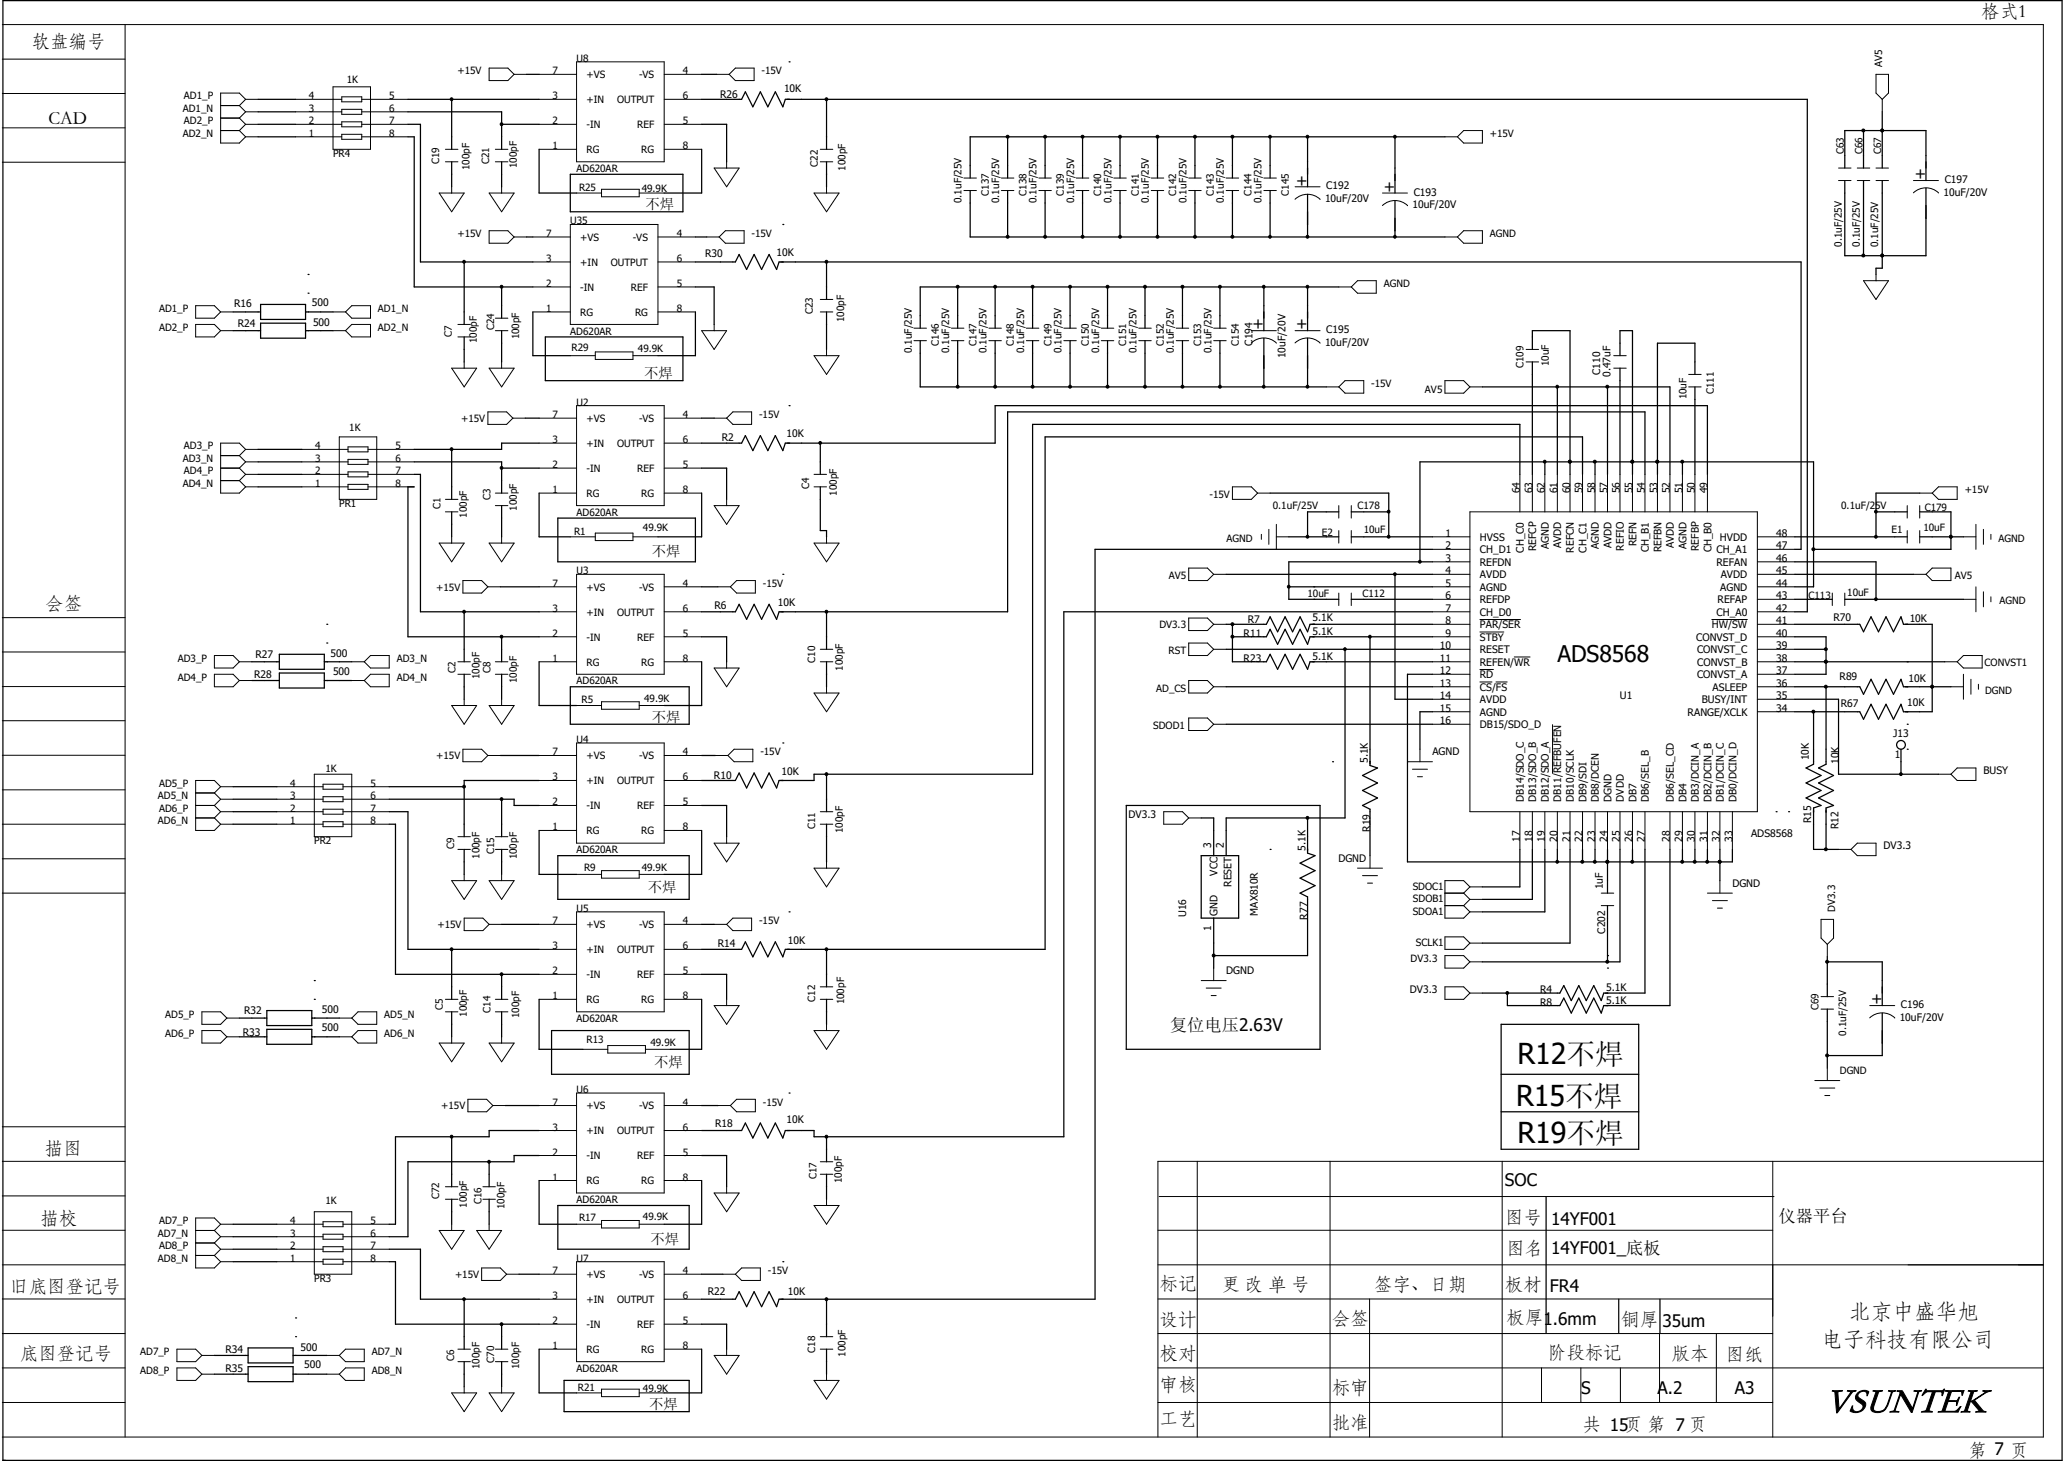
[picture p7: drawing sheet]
<svg xmlns="http://www.w3.org/2000/svg" width="420mm" height="297mm" viewBox="0 0 420 297" stroke-linecap="round" stroke-linejoin="round" font-family="sans-serif">
<defs><g id="words">
<text font-size="7.3" x="371.2" y="287.1">VSUNTEK</text>
<g font-size="5.9">
<text x="308.6" y="216.4">R12不焊</text>
<text x="308.4" y="224.7">R15不焊</text>
<text x="308.6" y="232.4">R19不焊</text>
</g>
<text font-size="4.7" x="316.7" y="134.5">ADS8568</text>
<g font-size="4.4">
<text x="376.1" y="267.9">北京中盛华旭</text>
<text x="370.5" y="273.6">电子科技有限公司</text>
</g>
<g font-size="3.8">
<text x="402.9" y="3.5">格式1</text>
<text x="6.4" y="9.6">软盘编号</text>
<text x="9.9" y="25.2">CAD</text>
<text x="9.2" y="123.7">会签</text>
<text x="9.1" y="234.7">描图</text>
<text x="8.2" y="248.8">描校</text>
<text x="306.1" y="248.6">图号</text>
<text x="306.3" y="255">图名</text>
<text x="2" y="262.7">旧底图登记号</text>
<text x="235.8" y="262">标记</text>
<text x="248.5" y="262.2">更 改 单 号</text>
<text x="279.4" y="262.2">签字、日期</text>
<text x="306.1" y="262.3">板材</text>
<text x="235.8" y="269.5">设计</text>
<text x="270.8" y="269.2">会签</text>
<text x="306.3" y="268.9">板厚1.6mm</text>
<text x="329.7" y="269.5">铜厚</text>
<text x="314.8" y="276">阶段标记</text>
<text x="4" y="276.3">底图登记号</text>
<text x="235.8" y="276.3">校对</text>
<text x="340" y="276.3">版本</text>
<text x="350.9" y="276.5">图纸</text>
<text x="235.8" y="282.6">审核</text>
<text x="270.8" y="283.3">标审</text>
<text x="235.8" y="289.4">工艺</text>
<text x="270.8" y="290.4">批准</text>
<text x="321.9" y="290.8">共 15页 第 7 页</text>
<text x="400.3" y="296">第 7 页</text>
</g>
<g font-size="3.5">
<text x="238" y="209.5">复位电压2.63V</text>
<text x="306.1" y="241">SOC</text>
<text x="315.5" y="249.1">14YF001</text>
<text x="361.7" y="248.4">仪器平台</text>
<text x="315.5" y="255">14YF001_底板</text>
<text x="315.2" y="262.6">FR4</text>
<text x="338.1" y="269.7">35um</text>
<text x="321.6" y="283.4">S</text>
<text x="337.1" y="283.4">A.2</text>
<text x="352.8" y="283.4">A3</text>
</g>
<g font-size="3.2">
<text x="263.7" y="37.7">+</text>
<text x="281.4" y="39">+</text>
<text x="389.4" y="36.4">+</text>
<text x="254.8" y="67">+</text>
<text x="263.7" y="67">+</text>
<text x="380.5" y="204.2">+</text>
</g>
<g font-size="2.9">
<text x="131.3" y="42.5">不焊</text>
<text x="131" y="76.9">不焊</text>
<text x="132.5" y="112.9">不焊</text>
<text x="132.5" y="146.7">不焊</text>
<text x="131.8" y="181.3">不焊</text>
<text x="133.1" y="216.9">不焊</text>
<text x="132.3" y="252.9">不焊</text>
<text x="132" y="286.5">不焊</text>
</g>
<g font-size="2.1">
<text x="146.5" y="19.9">R26</text>
<text x="159.5" y="18.8">10K</text>
<text x="269.5" y="41.1">10uF/20V</text>
<text x="269.7" y="38.5">C192</text>
<text x="287.5" y="39.8">C193</text>
<text x="395.3" y="39.8">10uF/20V</text>
<text x="395.5" y="37.2">C197</text>
<text x="287.3" y="42.4">10uF/20V</text>
<text x="143.4" y="52.2">R30</text>
<text x="157.9" y="52.1">10K</text>
<text x="47.6" y="62.4">R16</text>
<text x="63.4" y="62.2">500</text>
<text x="48.4" y="66.5">R24</text>
<text x="63.7" y="66.3">500</text>
<text x="254.8" y="70.3" transform="rotate(-90 254.8 70.3)">C194</text>
<text x="269.5" y="70.4">10uF/20V</text>
<text x="269.7" y="67.7">C195</text>
<text x="261.5" y="72.8" transform="rotate(-90 261.5 72.8)">10uF/20V</text>
<text x="325.4" y="76.2" transform="rotate(-90 325.4 76.2)">C110</text>
<text x="327.5" y="76.6" transform="rotate(-90 327.5 76.6)">0.47uF</text>
<text x="146.8" y="89.6">R2</text>
<text x="160" y="88.9">10K</text>
<text x="309.1" y="100.2" transform="rotate(-90 309.1 100.2)">64</text>
<text x="311.7" y="100.2" transform="rotate(-90 311.7 100.2)">63</text>
<text x="314.2" y="100.2" transform="rotate(-90 314.2 100.2)">62</text>
<text x="316.7" y="100.2" transform="rotate(-90 316.7 100.2)">61</text>
<text x="319.3" y="100.2" transform="rotate(-90 319.3 100.2)">60</text>
<text x="321.9" y="100.2" transform="rotate(-90 321.9 100.2)">59</text>
<text x="324.4" y="100.2" transform="rotate(-90 324.4 100.2)">58</text>
<text x="326.9" y="100.2" transform="rotate(-90 326.9 100.2)">57</text>
<text x="329.5" y="100.2" transform="rotate(-90 329.5 100.2)">56</text>
<text x="332" y="100.2" transform="rotate(-90 332 100.2)">55</text>
<text x="334.6" y="100.2" transform="rotate(-90 334.6 100.2)">54</text>
<text x="337.1" y="100.2" transform="rotate(-90 337.1 100.2)">53</text>
<text x="339.6" y="100.2" transform="rotate(-90 339.6 100.2)">52</text>
<text x="342.2" y="100.2" transform="rotate(-90 342.2 100.2)">51</text>
<text x="344.7" y="100.2" transform="rotate(-90 344.7 100.2)">50</text>
<text x="347.3" y="100.2" transform="rotate(-90 347.3 100.2)">49</text>
<text x="294" y="109.1">1</text>
<text x="294" y="111.7">2</text>
<text x="301" y="109.9">HVSS</text>
<text x="301" y="112.5">CH_D1</text>
<text x="309.9" y="112.4" transform="rotate(-90 309.9 112.4)">CH_C0</text>
<text x="312.5" y="112.1" transform="rotate(-90 312.5 112.1)">REFCP</text>
<text x="315" y="111.6" transform="rotate(-90 315 111.6)">AGND</text>
<text x="317.5" y="111.5" transform="rotate(-90 317.5 111.5)">AVDD</text>
<text x="320.1" y="112.4" transform="rotate(-90 320.1 112.4)">REFCN</text>
<text x="322.7" y="112.4" transform="rotate(-90 322.7 112.4)">CH_C1</text>
<text x="325.2" y="111.6" transform="rotate(-90 325.2 111.6)">AGND</text>
<text x="327.7" y="111.5" transform="rotate(-90 327.7 111.5)">AVDD</text>
<text x="330.3" y="112" transform="rotate(-90 330.3 112)">REFIO</text>
<text x="332.8" y="111.1" transform="rotate(-90 332.8 111.1)">REFN</text>
<text x="335.4" y="112.3" transform="rotate(-90 335.4 112.3)">CH_B1</text>
<text x="337.9" y="112.3" transform="rotate(-90 337.9 112.3)">REFBN</text>
<text x="340.4" y="111.5" transform="rotate(-90 340.4 111.5)">AVDD</text>
<text x="343" y="111.6" transform="rotate(-90 343 111.6)">AGND</text>
<text x="345.5" y="112.1" transform="rotate(-90 345.5 112.1)">REFBP</text>
<text x="348.1" y="112.3" transform="rotate(-90 348.1 112.3)">CH_B0</text>
<text x="349.1" y="112.5">CH_A1</text>
<text x="349.8" y="109.9">HVDD</text>
<text x="361.2" y="111.7">47</text>
<text x="361.2" y="109.1">48</text>
<text x="294" y="114.2">3</text>
<text x="294" y="116.8">4</text>
<text x="294" y="119.3">5</text>
<text x="301" y="115">REFDN</text>
<text x="301" y="117.6">AVDD</text>
<text x="349.1" y="115">REFAN</text>
<text x="350" y="117.6">AVDD</text>
<text x="361.2" y="119.3">44</text>
<text x="361.2" y="116.8">45</text>
<text x="361.2" y="114.2">46</text>
<text x="145.3" y="123.9">R6</text>
<text x="158.2" y="123.2">10K</text>
<text x="294" y="121.8">6</text>
<text x="294" y="124.4">7</text>
<text x="301" y="120.1">AGND</text>
<text x="301" y="122.6">REFDP</text>
<text x="301" y="125.2">CH_D0</text>
<text x="349.1" y="125.2">CH_A0</text>
<text x="349.3" y="122.6">REFAP</text>
<text x="349.9" y="120.1">AGND</text>
<text x="361.2" y="124.4">42</text>
<text x="361.2" y="121.8">43</text>
<text x="252.9" y="129.5">R11</text>
<text x="253.8" y="126.7">R7</text>
<text x="267" y="126.2">5.1K</text>
<text x="267" y="129">5.1K</text>
<text x="292.9" y="132">10</text>
<text x="294" y="126.9">8</text>
<text x="294" y="129.5">9</text>
<text x="301" y="127.7">PAR/SER</text>
<text x="301" y="130.3">STBY</text>
<text x="345" y="130.3">CONVST_D</text>
<text x="348.1" y="127.7">HW/SW</text>
<text x="361.2" y="132">39</text>
<text x="361.2" y="129.5">40</text>
<text x="361.2" y="126.9">41</text>
<text x="372.9" y="126.2">R70</text>
<text x="388.4" y="126.4">10K</text>
<text x="51.7" y="137.8">R28</text>
<text x="51.9" y="133.8">R27</text>
<text x="67.2" y="133.6">500</text>
<text x="67.7" y="137.2">500</text>
<text x="252.9" y="134.5">R23</text>
<text x="267" y="134.1">5.1K</text>
<text x="292.9" y="134.5">11</text>
<text x="292.9" y="137.1">12</text>
<text x="301" y="132.8">RESET</text>
<text x="301" y="135.3">REFEN/WR</text>
<text x="301" y="137.9">RD</text>
<text x="345.1" y="137.9">CONVST_A</text>
<text x="345.1" y="132.8">CONVST_C</text>
<text x="345.2" y="135.3">CONVST_B</text>
<text x="361.2" y="137.1">37</text>
<text x="361.2" y="134.5">38</text>
<text x="292.9" y="139.6">13</text>
<text x="292.9" y="142.2">14</text>
<text x="301" y="140.4">CS/FS</text>
<text x="301" y="143">AVDD</text>
<text x="329.5" y="142.2">U1</text>
<text x="346.1" y="143">BUSY/INT</text>
<text x="348.3" y="140.4">ASLEEP</text>
<text x="361.2" y="142.2">35</text>
<text x="361.2" y="139.6">36</text>
<text x="374.1" y="138.2">R89</text>
<text x="374.4" y="143.8">R67</text>
<text x="387.9" y="143.4">10K</text>
<text x="388.2" y="138.6">10K</text>
<text x="292.9" y="144.7">15</text>
<text x="292.9" y="147.2">16</text>
<text x="301" y="145.5">AGND</text>
<text x="301" y="148">DB15/SDO_D</text>
<text x="343.2" y="145.5">RANGE/XCLK</text>
<text x="361.2" y="144.7">34</text>
<text x="385" y="149.8">J13</text>
<text x="278.2" y="155.1" transform="rotate(-90 278.2 155.1)">5.1K</text>
<text x="291.3" y="153.6">AGND</text>
<text x="367.9" y="154.6" transform="rotate(-90 367.9 154.6)">10K</text>
<text x="374" y="155.3" transform="rotate(-90 374 155.3)">10K</text>
<text x="385.4" y="154.2">1</text>
<text x="145.2" y="158.4">R10</text>
<text x="159" y="157.5">10K</text>
<text x="403.4" y="157.4">BUSY</text>
<text x="229.5" y="166.3">DV3.3</text>
<text x="309.9" y="163" transform="rotate(-90 309.9 163)">DB14/SDO_C</text>
<text x="312.5" y="163" transform="rotate(-90 312.5 163)">DB13/SDO_B</text>
<text x="315" y="163" transform="rotate(-90 315 163)">DB12/SDO_A</text>
<text x="317.5" y="163" transform="rotate(-90 317.5 163)">DB11/REFBUFEN</text>
<text x="320.1" y="163" transform="rotate(-90 320.1 163)">DB10/SCLK</text>
<text x="322.7" y="163" transform="rotate(-90 322.7 163)">DB9/SDI</text>
<text x="325.2" y="163" transform="rotate(-90 325.2 163)">DB8/DCEN</text>
<text x="327.7" y="163" transform="rotate(-90 327.7 163)">DGND</text>
<text x="330.3" y="163" transform="rotate(-90 330.3 163)">DVDD</text>
<text x="332.8" y="163" transform="rotate(-90 332.8 163)">DB7</text>
<text x="335.4" y="163" transform="rotate(-90 335.4 163)">DB6/SEL_B</text>
<text x="340.4" y="163" transform="rotate(-90 340.4 163)">DB6/SEL_CD</text>
<text x="343" y="163" transform="rotate(-90 343 163)">DB4</text>
<text x="345.5" y="163" transform="rotate(-90 345.5 163)">DB3/DCIN_A</text>
<text x="348.1" y="163" transform="rotate(-90 348.1 163)">DB2/DCIN_B</text>
<text x="350.6" y="163" transform="rotate(-90 350.6 163)">DB1/DCIN_C</text>
<text x="353.1" y="163" transform="rotate(-90 353.1 163)">DB0/DCIN_D</text>
<text x="368.3" y="167.3" transform="rotate(-90 368.3 167.3)">R15</text>
<text x="246.3" y="172.4" transform="rotate(-90 246.3 172.4)">3</text>
<text x="248.9" y="172.4" transform="rotate(-90 248.9 172.4)">2</text>
<text x="265.5" y="172.9" transform="rotate(-90 265.5 172.9)">5.1K</text>
<text x="278.6" y="169.1" transform="rotate(-90 278.6 169.1)">R19</text>
<text x="309.1" y="171.1" transform="rotate(-90 309.1 171.1)">17</text>
<text x="311.7" y="171.1" transform="rotate(-90 311.7 171.1)">18</text>
<text x="314.2" y="171.1" transform="rotate(-90 314.2 171.1)">19</text>
<text x="316.7" y="171.1" transform="rotate(-90 316.7 171.1)">20</text>
<text x="319.3" y="171.1" transform="rotate(-90 319.3 171.1)">21</text>
<text x="321.9" y="171.1" transform="rotate(-90 321.9 171.1)">22</text>
<text x="324.4" y="171.1" transform="rotate(-90 324.4 171.1)">23</text>
<text x="326.9" y="171.1" transform="rotate(-90 326.9 171.1)">24</text>
<text x="329.5" y="171.1" transform="rotate(-90 329.5 171.1)">25</text>
<text x="332" y="171.1" transform="rotate(-90 332 171.1)">26</text>
<text x="334.6" y="171.1" transform="rotate(-90 334.6 171.1)">27</text>
<text x="339.6" y="171.1" transform="rotate(-90 339.6 171.1)">28</text>
<text x="342.2" y="171.1" transform="rotate(-90 342.2 171.1)">29</text>
<text x="344.7" y="171.1" transform="rotate(-90 344.7 171.1)">30</text>
<text x="347.3" y="171.1" transform="rotate(-90 347.3 171.1)">31</text>
<text x="349.8" y="171.1" transform="rotate(-90 349.8 171.1)">32</text>
<text x="352.3" y="171.1" transform="rotate(-90 352.3 171.1)">33</text>
<text x="356.2" y="170.2">ADS8568</text>
<text x="373.9" y="168.6" transform="rotate(-90 373.9 168.6)">R12</text>
<text x="383.1" y="172.7">DV3.3</text>
<text x="247.7" y="178" transform="rotate(-90 247.7 178)">VCC</text>
<text x="272.2" y="175.3">DGND</text>
<text x="250.4" y="180.3" transform="rotate(-90 250.4 180.3)">RESET</text>
<text x="326" y="180.8" transform="rotate(-90 326 180.8)">1uF</text>
<text x="352.3" y="180.3">DGND</text>
<text x="160.2" y="191.8">10K</text>
<text x="241.3" y="186.5" transform="rotate(-90 241.3 186.5)">U16</text>
<text x="246.3" y="189.3" transform="rotate(-90 246.3 189.3)">1</text>
<text x="247.7" y="186.1" transform="rotate(-90 247.7 186.1)">GND</text>
<text x="255.8" y="186.1" transform="rotate(-90 255.8 186.1)">MAX810R</text>
<text x="265.9" y="186.9" transform="rotate(-90 265.9 186.9)">R77</text>
<text x="326.4" y="189.8" transform="rotate(-90 326.4 189.8)">C202</text>
<text x="146" y="192.5">R14</text>
<text x="249.4" y="198.1">DGND</text>
<text x="286.7" y="201.9">DV3.3</text>
<text x="313.2" y="201.9">R4</text>
<text x="326.7" y="201.5">5.1K</text>
<text x="49.7" y="206.2">R32</text>
<text x="65.4" y="206">500</text>
<text x="65.4" y="209.6">500</text>
<text x="313.2" y="204.4">R8</text>
<text x="326.7" y="204">5.1K</text>
<text x="386.4" y="207.6">10uF/20V</text>
<text x="386.6" y="204.9">C196</text>
<text x="49.4" y="210.5">R33</text>
<text x="145.5" y="229.1">R18</text>
<text x="160" y="228.4">10K</text>
<text x="143.9" y="263.4">R22</text>
<text x="160.2" y="263.2">10K</text>
<text x="45.8" y="275">R34</text>
<text x="61.1" y="274.6">500</text>
<text x="45.8" y="278.8">R35</text>
<text x="61.9" y="278.2">500</text>
</g>
<g font-size="2">
<text x="70.5" y="16.9">1K</text>
<text x="93" y="15.1">+15V</text>
<text x="112.4" y="15.1">7</text>
<text x="117.3" y="12.6">U8</text>
<text x="119.3" y="15.9">+VS</text>
<text x="130" y="15.9">-VS</text>
<text x="138.9" y="15.1">4</text>
<text x="154.9" y="15.1">-15V</text>
<text x="382.8" y="13.6" transform="rotate(-90 382.8 13.6)">AV5</text>
<text x="37.2" y="22.7">AD1_N</text>
<text x="37.4" y="20.2">AD1_P</text>
<text x="62.8" y="22.7">3</text>
<text x="62.8" y="20.2">4</text>
<text x="79.2" y="20.2">5</text>
<text x="79.2" y="22.7">6</text>
<text x="112.4" y="20.2">3</text>
<text x="119.3" y="21">+IN</text>
<text x="125.5" y="21">OUTPUT</text>
<text x="138.9" y="20.2">6</text>
<text x="37.2" y="27.8">AD2_N</text>
<text x="37.4" y="25.3">AD2_P</text>
<text x="62.8" y="27.8">1</text>
<text x="62.8" y="25.3">2</text>
<text x="79.2" y="25.3">7</text>
<text x="79.2" y="27.8">8</text>
<text x="112.4" y="25.3">2</text>
<text x="119.3" y="26">-IN</text>
<text x="129.6" y="26">REF</text>
<text x="138.9" y="25.3">5</text>
<text x="303" y="27.8">+15V</text>
<text x="67.7" y="31.9">PR4</text>
<text x="89.3" y="33.4" transform="rotate(-90 89.3 33.4)">C19</text>
<text x="95.5" y="34.6" transform="rotate(-90 95.5 34.6)">100pF</text>
<text x="99.5" y="33.4" transform="rotate(-90 99.5 33.4)">C21</text>
<text x="105.1" y="34.2" transform="rotate(-90 105.1 34.2)">100pF</text>
<text x="112.4" y="30.4">1</text>
<text x="117.3" y="35">AD620AR</text>
<text x="119.3" y="31.1">RG</text>
<text x="130.4" y="31.1">RG</text>
<text x="138.9" y="30.4">8</text>
<text x="166.3" y="33.9" transform="rotate(-90 166.3 33.9)">C22</text>
<text x="172" y="34.7" transform="rotate(-90 172 34.7)">100pF</text>
<text x="375" y="31.3" transform="rotate(-90 375 31.3)">C63</text>
<text x="378.8" y="31.3" transform="rotate(-90 378.8 31.3)">C66</text>
<text x="382.6" y="31.3" transform="rotate(-90 382.6 31.3)">C67</text>
<text x="117.8" y="38.8">R25</text>
<text x="130.5" y="39">49.9K</text>
<text x="195.6" y="41.3" transform="rotate(-90 195.6 41.3)">0.1uF/25V</text>
<text x="201.1" y="39.8" transform="rotate(-90 201.1 39.8)">C137</text>
<text x="203.2" y="41.3" transform="rotate(-90 203.2 41.3)">0.1uF/25V</text>
<text x="208.7" y="39.8" transform="rotate(-90 208.7 39.8)">C138</text>
<text x="210.8" y="41.3" transform="rotate(-90 210.8 41.3)">0.1uF/25V</text>
<text x="216.4" y="39.8" transform="rotate(-90 216.4 39.8)">C139</text>
<text x="218.4" y="41.3" transform="rotate(-90 218.4 41.3)">0.1uF/25V</text>
<text x="224" y="39.8" transform="rotate(-90 224 39.8)">C140</text>
<text x="226.1" y="41.3" transform="rotate(-90 226.1 41.3)">0.1uF/25V</text>
<text x="231.6" y="39.8" transform="rotate(-90 231.6 39.8)">C141</text>
<text x="233.7" y="41.3" transform="rotate(-90 233.7 41.3)">0.1uF/25V</text>
<text x="239.2" y="39.8" transform="rotate(-90 239.2 39.8)">C142</text>
<text x="241.3" y="41.3" transform="rotate(-90 241.3 41.3)">0.1uF/25V</text>
<text x="246.8" y="39.8" transform="rotate(-90 246.8 39.8)">C143</text>
<text x="248.9" y="41.3" transform="rotate(-90 248.9 41.3)">0.1uF/25V</text>
<text x="254.5" y="39.8" transform="rotate(-90 254.5 39.8)">C144</text>
<text x="256.6" y="41.3" transform="rotate(-90 256.6 41.3)">0.1uF/25V</text>
<text x="262.1" y="39.8" transform="rotate(-90 262.1 39.8)">C145</text>
<text x="116" y="45.6">U35</text>
<text x="93" y="48.2">+15V</text>
<text x="111.1" y="53.3">3</text>
<text x="111.1" y="48.2">7</text>
<text x="118" y="48.9">+VS</text>
<text x="128.7" y="48.9">-VS</text>
<text x="137.6" y="48.2">4</text>
<text x="137.6" y="53.3">6</text>
<text x="152.9" y="48.2">-15V</text>
<text x="303" y="48.2">AGND</text>
<text x="374.6" y="50.1" transform="rotate(-90 374.6 50.1)">0.1uF/25V</text>
<text x="378.3" y="50.1" transform="rotate(-90 378.3 50.1)">0.1uF/25V</text>
<text x="382" y="50.2" transform="rotate(-90 382 50.2)">0.1uF/25V</text>
<text x="111.1" y="58.3">2</text>
<text x="118" y="59.1">-IN</text>
<text x="118" y="54">+IN</text>
<text x="124.2" y="54">OUTPUT</text>
<text x="128.3" y="59.1">REF</text>
<text x="137.6" y="58.3">5</text>
<text x="281.4" y="58.3">AGND</text>
<text x="32.3" y="63.4">AD1_P</text>
<text x="76.9" y="63.4">AD1_N</text>
<text x="111.1" y="63.4">1</text>
<text x="118" y="64.2">RG</text>
<text x="129.2" y="64.2">RG</text>
<text x="137.6" y="63.4">8</text>
<text x="165.3" y="63.9" transform="rotate(-90 165.3 63.9)">C23</text>
<text x="171.7" y="65.4" transform="rotate(-90 171.7 65.4)">100pF</text>
<text x="32.3" y="67.2">AD2_P</text>
<text x="76.9" y="67.2">AD2_N</text>
<text x="91.9" y="68.4" transform="rotate(-90 91.9 68.4)">C7</text>
<text x="97" y="69.8" transform="rotate(-90 97 69.8)">100pF</text>
<text x="100.5" y="67.2" transform="rotate(-90 100.5 67.2)">C24</text>
<text x="105.6" y="69" transform="rotate(-90 105.6 69)">100pF</text>
<text x="116" y="68">AD620AR</text>
<text x="116.2" y="71.3">R29</text>
<text x="129.8" y="71.5">49.9K</text>
<text x="185.4" y="71.8" transform="rotate(-90 185.4 71.8)">0.1uF/25V</text>
<text x="191" y="70.3" transform="rotate(-90 191 70.3)">C146</text>
<text x="193" y="71.8" transform="rotate(-90 193 71.8)">0.1uF/25V</text>
<text x="198.6" y="70.3" transform="rotate(-90 198.6 70.3)">C147</text>
<text x="200.7" y="71.8" transform="rotate(-90 200.7 71.8)">0.1uF/25V</text>
<text x="206.2" y="70.3" transform="rotate(-90 206.2 70.3)">C148</text>
<text x="208.3" y="71.8" transform="rotate(-90 208.3 71.8)">0.1uF/25V</text>
<text x="213.8" y="70.3" transform="rotate(-90 213.8 70.3)">C149</text>
<text x="215.9" y="71.8" transform="rotate(-90 215.9 71.8)">0.1uF/25V</text>
<text x="221.4" y="70.3" transform="rotate(-90 221.4 70.3)">C150</text>
<text x="223.5" y="71.8" transform="rotate(-90 223.5 71.8)">0.1uF/25V</text>
<text x="229.1" y="70.3" transform="rotate(-90 229.1 70.3)">C151</text>
<text x="231.1" y="71.8" transform="rotate(-90 231.1 71.8)">0.1uF/25V</text>
<text x="236.7" y="70.3" transform="rotate(-90 236.7 70.3)">C152</text>
<text x="238.8" y="71.8" transform="rotate(-90 238.8 71.8)">0.1uF/25V</text>
<text x="244.3" y="70.3" transform="rotate(-90 244.3 70.3)">C153</text>
<text x="246.4" y="71.8" transform="rotate(-90 246.4 71.8)">0.1uF/25V</text>
<text x="251.9" y="70.3" transform="rotate(-90 251.9 70.3)">C154</text>
<text x="309.9" y="74.8" transform="rotate(-90 309.9 74.8)">C109</text>
<text x="315" y="74.4" transform="rotate(-90 315 74.4)">10uF</text>
<text x="117.3" y="82.5">U2</text>
<text x="278.9" y="78.7">-15V</text>
<text x="289.8" y="79.9">AV5</text>
<text x="343" y="81.2" transform="rotate(-90 343 81.2)">10uF</text>
<text x="348.5" y="80.2" transform="rotate(-90 348.5 80.2)">C111</text>
<text x="71" y="87.5">1K</text>
<text x="93.8" y="85.8">+15V</text>
<text x="112.4" y="85">7</text>
<text x="119.3" y="85.8">+VS</text>
<text x="130" y="85.8">-VS</text>
<text x="138.9" y="85">4</text>
<text x="154.4" y="85">-15V</text>
<text x="37.2" y="93.9">AD3_N</text>
<text x="37.4" y="91.4">AD3_P</text>
<text x="64.1" y="93.9">3</text>
<text x="64.1" y="91.4">4</text>
<text x="80.4" y="91.4">5</text>
<text x="80.4" y="93.9">6</text>
<text x="112.4" y="95.2">2</text>
<text x="112.4" y="90.1">3</text>
<text x="119.3" y="95.9">-IN</text>
<text x="119.3" y="90.8">+IN</text>
<text x="125.5" y="90.8">OUTPUT</text>
<text x="129.6" y="95.9">REF</text>
<text x="138.9" y="95.2">5</text>
<text x="138.9" y="90.1">6</text>
<text x="37.2" y="99">AD4_N</text>
<text x="37.4" y="96.4">AD4_P</text>
<text x="64.1" y="99">1</text>
<text x="64.1" y="96.4">2</text>
<text x="80.4" y="96.4">7</text>
<text x="80.4" y="99">8</text>
<text x="99.7" y="101.7" transform="rotate(-90 99.7 101.7)">C3</text>
<text x="112.4" y="100.2">1</text>
<text x="119.3" y="101">RG</text>
<text x="130.4" y="101">RG</text>
<text x="138.9" y="100.2">8</text>
<text x="164.6" y="99.4" transform="rotate(-90 164.6 99.4)">C4</text>
<text x="170.2" y="100.8" transform="rotate(-90 170.2 100.8)">100pF</text>
<text x="246" y="101.3">-15V</text>
<text x="399.6" y="100.2">+15V</text>
<text x="69" y="103.1">PR1</text>
<text x="89.6" y="103.5" transform="rotate(-90 89.6 103.5)">C1</text>
<text x="95" y="105.2" transform="rotate(-90 95 105.2)">100pF</text>
<text x="105.1" y="103.8" transform="rotate(-90 105.1 103.8)">100pF</text>
<text x="117.3" y="104.9">AD620AR</text>
<text x="130.8" y="107.9">49.9K</text>
<text x="258.9" y="103.4">0.1uF/25V</text>
<text x="276.1" y="103.5">C178</text>
<text x="374.5" y="103.4">0.1uF/25V</text>
<text x="391.2" y="107.9">10uF</text>
<text x="391.5" y="103.8">C179</text>
<text x="116.8" y="108.7">R1</text>
<text x="249.4" y="110.2">AGND</text>
<text x="268.9" y="108.9">E2</text>
<text x="277.4" y="108.4">10uF</text>
<text x="384.7" y="108.4">E1</text>
<text x="406.4" y="110.2">AGND</text>
<text x="112.4" y="119.3">7</text>
<text x="117.3" y="116.8">U3</text>
<text x="138.9" y="119.3">4</text>
<text x="155.2" y="119.3">-15V</text>
<text x="237.7" y="117.8">AV5</text>
<text x="397.6" y="117.8">AV5</text>
<text x="88.7" y="120.1">+15V</text>
<text x="112.4" y="124.4">3</text>
<text x="119.3" y="125.1">+IN</text>
<text x="119.3" y="120.1">+VS</text>
<text x="125.5" y="125.1">OUTPUT</text>
<text x="130" y="120.1">-VS</text>
<text x="138.9" y="124.4">6</text>
<text x="265.9" y="121.4">10uF</text>
<text x="277.1" y="121.3">C112</text>
<text x="367.8" y="121.8">C113</text>
<text x="375.7" y="121.1">10uF</text>
<text x="406.7" y="122.9">AGND</text>
<text x="112.4" y="129.5">2</text>
<text x="119.3" y="130.2">-IN</text>
<text x="129.6" y="130.2">REF</text>
<text x="138.9" y="129.5">5</text>
<text x="235.8" y="127.7">DV3.3</text>
<text x="36.2" y="134.5">AD3_P</text>
<text x="80.7" y="134.5">AD3_N</text>
<text x="92.6" y="136.7" transform="rotate(-90 92.6 136.7)">C2</text>
<text x="99.7" y="136.7" transform="rotate(-90 99.7 136.7)">C8</text>
<text x="112.4" y="134.5">1</text>
<text x="119.3" y="135.3">RG</text>
<text x="130.4" y="135.3">RG</text>
<text x="138.9" y="134.5">8</text>
<text x="165.8" y="134.7" transform="rotate(-90 165.8 134.7)">C10</text>
<text x="171.5" y="136.3" transform="rotate(-90 171.5 136.3)">100pF</text>
<text x="237.7" y="133">RST</text>
<text x="403.6" y="135.3">CONVST1</text>
<text x="36.2" y="138.3">AD4_P</text>
<text x="80.7" y="138.3">AD4_N</text>
<text x="97.5" y="138.1" transform="rotate(-90 97.5 138.1)">100pF</text>
<text x="105.1" y="138.9" transform="rotate(-90 105.1 138.9)">100pF</text>
<text x="117.3" y="139.1">AD620AR</text>
<text x="118.3" y="143">R5</text>
<text x="131" y="142.7">49.9K</text>
<text x="235.2" y="140.6">AD_CS</text>
<text x="403.7" y="141.1">DGND</text>
<text x="234.5" y="148.3">SDOD1</text>
<text x="88.7" y="154.3">+15V</text>
<text x="112.4" y="153.6">7</text>
<text x="117.3" y="151">U4</text>
<text x="119.3" y="154.3">+VS</text>
<text x="130" y="154.3">-VS</text>
<text x="138.9" y="153.6">4</text>
<text x="154.6" y="153.6">-15V</text>
<text x="32.3" y="159.9">AD5_P</text>
<text x="59" y="159.9">4</text>
<text x="66.2" y="156.9">1K</text>
<text x="75.3" y="159.9">5</text>
<text x="112.4" y="158.7">3</text>
<text x="119.3" y="159.4">+IN</text>
<text x="125.5" y="159.4">OUTPUT</text>
<text x="138.9" y="158.7">6</text>
<text x="32.1" y="162.5">AD5_N</text>
<text x="32.1" y="167.6">AD6_N</text>
<text x="32.3" y="165">AD6_P</text>
<text x="59" y="167.6">1</text>
<text x="59" y="165">2</text>
<text x="59" y="162.5">3</text>
<text x="75.4" y="162.5">6</text>
<text x="75.4" y="165">7</text>
<text x="75.4" y="167.6">8</text>
<text x="112.4" y="163.7">2</text>
<text x="119.3" y="164.5">-IN</text>
<text x="129.6" y="164.5">REF</text>
<text x="138.9" y="163.7">5</text>
<text x="63.9" y="171.7">PR2</text>
<text x="92.4" y="172.6" transform="rotate(-90 92.4 172.6)">C9</text>
<text x="100.5" y="173.6" transform="rotate(-90 100.5 173.6)">C15</text>
<text x="112.4" y="168.8">1</text>
<text x="117.3" y="173.5">AD620AR</text>
<text x="119.3" y="169.6">RG</text>
<text x="130.4" y="169.6">RG</text>
<text x="138.9" y="168.8">8</text>
<text x="165.8" y="168.5" transform="rotate(-90 165.8 168.5)">C11</text>
<text x="171.5" y="169.3" transform="rotate(-90 171.5 169.3)">100pF</text>
<text x="97.5" y="174.6" transform="rotate(-90 97.5 174.6)">100pF</text>
<text x="105.1" y="174.7" transform="rotate(-90 105.1 174.7)">100pF</text>
<text x="118.8" y="177">R9</text>
<text x="130.5" y="177">49.9K</text>
<text x="117.3" y="185.4">U5</text>
<text x="287.3" y="185.9">SDOA1</text>
<text x="287.3" y="180.8">SDOC1</text>
<text x="287.4" y="183.4">SDOB1</text>
<text x="373.2" y="185.4" transform="rotate(-90 373.2 185.4)">DV3.3</text>
<text x="89" y="188.7">+15V</text>
<text x="112.4" y="187.9">7</text>
<text x="119.3" y="188.7">+VS</text>
<text x="130" y="188.7">-VS</text>
<text x="138.9" y="187.9">4</text>
<text x="154.4" y="187.9">-15V</text>
<text x="112.4" y="193">3</text>
<text x="119.3" y="193.8">+IN</text>
<text x="125.5" y="193.8">OUTPUT</text>
<text x="138.9" y="193">6</text>
<text x="286.9" y="195.5">DV3.3</text>
<text x="288" y="192.3">SCLK1</text>
<text x="112.4" y="203.2">1</text>
<text x="112.4" y="198.1">2</text>
<text x="119.3" y="203.9">RG</text>
<text x="119.3" y="198.8">-IN</text>
<text x="129.6" y="198.8">REF</text>
<text x="130.4" y="203.9">RG</text>
<text x="138.9" y="198.1">5</text>
<text x="138.9" y="203.2">8</text>
<text x="165.8" y="203.6" transform="rotate(-90 165.8 203.6)">C12</text>
<text x="33.6" y="207">AD5_P</text>
<text x="78.1" y="207">AD5_N</text>
<text x="90.1" y="205.4" transform="rotate(-90 90.1 205.4)">C5</text>
<text x="95" y="206.7" transform="rotate(-90 95 206.7)">100pF</text>
<text x="99.7" y="205.9" transform="rotate(-90 99.7 205.9)">C14</text>
<text x="105.6" y="207" transform="rotate(-90 105.6 207)">100pF</text>
<text x="117.3" y="207.8">AD620AR</text>
<text x="171.7" y="204.2" transform="rotate(-90 171.7 204.2)">100pF</text>
<text x="369.9" y="205.4" transform="rotate(-90 369.9 205.4)">C69</text>
<text x="33.6" y="210.8">AD6_P</text>
<text x="78.1" y="210.8">AD6_N</text>
<text x="119.3" y="212.1">R13</text>
<text x="132.3" y="212.6">49.9K</text>
<text x="375.5" y="210.5" transform="rotate(-90 375.5 210.5)">0.1uF/25V</text>
<text x="374.2" y="218.4">DGND</text>
<text x="89.7" y="225.5">+15V</text>
<text x="112.4" y="224.7">7</text>
<text x="117.3" y="222.2">U6</text>
<text x="119.3" y="225.5">+VS</text>
<text x="130" y="225.5">-VS</text>
<text x="138.9" y="224.7">4</text>
<text x="155.2" y="224.7">-15V</text>
<text x="112.4" y="229.8">3</text>
<text x="119.3" y="230.6">+IN</text>
<text x="125.5" y="230.6">OUTPUT</text>
<text x="138.9" y="229.8">6</text>
<text x="112.4" y="240">1</text>
<text x="112.4" y="234.9">2</text>
<text x="119.3" y="235.7">-IN</text>
<text x="129.6" y="235.7">REF</text>
<text x="138.9" y="234.9">5</text>
<text x="138.9" y="240">8</text>
<text x="166.1" y="239.7" transform="rotate(-90 166.1 239.7)">C17</text>
<text x="66.2" y="244.8">1K</text>
<text x="89.3" y="243.8" transform="rotate(-90 89.3 243.8)">C72</text>
<text x="95" y="245.5" transform="rotate(-90 95 245.5)">100pF</text>
<text x="98" y="244.8" transform="rotate(-90 98 244.8)">C16</text>
<text x="102.6" y="245.8" transform="rotate(-90 102.6 245.8)">100pF</text>
<text x="117.3" y="244.6">AD620AR</text>
<text x="119.3" y="240.7">RG</text>
<text x="130.4" y="240.7">RG</text>
<text x="171.2" y="240.5" transform="rotate(-90 171.2 240.5)">100pF</text>
<text x="32.1" y="251.4">AD7_N</text>
<text x="32.3" y="248.9">AD7_P</text>
<text x="59" y="251.4">3</text>
<text x="59" y="248.9">4</text>
<text x="75.3" y="248.9">5</text>
<text x="75.4" y="251.4">6</text>
<text x="117.8" y="248.2">R17</text>
<text x="130.8" y="248.1">49.9K</text>
<text x="32.1" y="256.5">AD8_N</text>
<text x="32.3" y="254">AD8_P</text>
<text x="59" y="256.5">1</text>
<text x="59" y="254">2</text>
<text x="75.4" y="254">7</text>
<text x="75.4" y="256.5">8</text>
<text x="117.3" y="256.5">U7</text>
<text x="63.9" y="260.6">PR3</text>
<text x="92.5" y="259.8">+15V</text>
<text x="112.4" y="259">7</text>
<text x="119.3" y="259.8">+VS</text>
<text x="130" y="259.8">-VS</text>
<text x="138.9" y="259">4</text>
<text x="156.2" y="259">-15V</text>
<text x="112.4" y="269.2">2</text>
<text x="112.4" y="264.1">3</text>
<text x="119.3" y="270">-IN</text>
<text x="119.3" y="264.9">+IN</text>
<text x="125.5" y="264.9">OUTPUT</text>
<text x="129.6" y="270">REF</text>
<text x="138.9" y="269.2">5</text>
<text x="138.9" y="264.1">6</text>
<text x="28.5" y="275.5">AD7_P</text>
<text x="75.6" y="275.5">AD7_N</text>
<text x="112.4" y="274.3">1</text>
<text x="119.3" y="275">RG</text>
<text x="130.4" y="275">RG</text>
<text x="138.9" y="274.3">8</text>
<text x="165.8" y="275" transform="rotate(-90 165.8 275)">C18</text>
<text x="172" y="275.8" transform="rotate(-90 172 275.8)">100pF</text>
<text x="28.5" y="279.4">AD8_P</text>
<text x="75.6" y="279.4">AD8_N</text>
<text x="92.4" y="276.7" transform="rotate(-90 92.4 276.7)">C6</text>
<text x="97.5" y="278.3" transform="rotate(-90 97.5 278.3)">100pF</text>
<text x="100.5" y="277" transform="rotate(-90 100.5 277)">C70</text>
<text x="105.6" y="278.3" transform="rotate(-90 105.6 278.3)">100pF</text>
<text x="117.3" y="278.9">AD620AR</text>
<text x="117.5" y="282.7">R21</text>
<text x="130.8" y="282.9">49.9K</text>
</g>
</g></defs>
<g fill="none" stroke="#000" stroke-width=".25">
<path d="M.6 .1h418.8v296.8h-418.8zM107.1 15.1h2.5M142.7 15.1h3.1M160.5 12.6h.1M52.5 20.2h7.6M52.5 22.7h7.6M52.5 25.3h7.6M52.5 27.8h7.6M83 20.2h26.6M83 25.3h2.5v28h22.9M83 22.7h19v7.7M83 27.8h1.2v30.5h24.2"/>
<path d="M91.9 20.2v10.2M91.9 32.9v5.1M102 32.9v5.1M102 25.3h7.6M109.6 30.4v8.8h7.7M116 35.4h22.9v7.7h-22.9zM142.7 20.2h8.1l.8-1.5 1.5 3 1.5-3 1.6 3 1.5-3 1.5 3 .5-1.5h207.9v104.2h-2.6M142.7 25.3h5.1v7.6M142.7 30.4v8.8h-7.6M168.1 20.2v10.2M168.1 32.9v5.1M197.3 38.7v9.5h96.6"/>
<path d="M204.9 27.8v8.4M204.9 38.7v9.5M212.6 27.8v8.4M212.6 38.7v9.5M220.2 27.8v8.4M220.2 38.7v9.5M227.8 27.8v8.4M227.8 38.7v9.5M235.4 27.8v8.4M235.4 38.7v9.5M243 27.8v8.4M243 38.7v9.5"/>
<path d="M250.7 27.8v8.4M250.7 38.7v9.5M258.3 27.8v8.4M258.3 38.7v9.5M265.9 27.8v10.2M265.9 39.5v8.7M283.7 27.8v11.4M293.9 27.8h-96.6v8.4M375.2 34.2v-7.7h16.5v10.2M375.2 36.7v15.3h16.5v-13.8M379 26.5v7.7M379 36.7v15.3"/>
<path d="M382.8 26.5h.1M382.8 22.7v11.5M382.8 36.7v17.8h-1.2v1.3M62.7 55.8h.1M62.7 59.6h.1M94.4 53.3v12.7M102 58.3v6.4M107.1 48.2h1.3M141.4 53.3h8.2l.7-1.6 1.5 3.1 1.6-3.1 1.5 3.1 1.5-3.1 1.5 3.1 .6-1.5h207.8v58.4h-1.3M141.4 58.3h3.8v7.7M141.4 48.2h2.3M159.2 45.6h.1"/>
<path d="M168.1 53.3v7.6M194.8 58.3v8.4M202.4 58.3v8.4M210 58.3v8.4M217.6 58.3v8.4M225.3 58.3v8.4M232.9 58.3v8.4M240.5 58.3v8.4M248.1 58.3v8.4M257 58.3v8.9M265.9 58.3v8.9M272.3 58.3h-85.1v8.4"/>
<path d="M283.7 40.8v7.4M382.8 52h.1M47.4 63.4h5.6M47.4 67.2h5.6M53 61.9h9.1v3h-9.1zM53 65.7h9.1v3h-9.1zM62.1 63.4h5.6M62.1 67.2h5.6M94.4 68.5v5.1M102 67.2v6.4M108.4 63.4v8.9h7.6M110.9 68.5h28v8.9h-28z"/>
<path d="M141.4 63.4v8.9h-7.6M168.1 63.4v7.6M187.2 69.3v9.4h82.5M194.8 69.3v9.4M202.4 69.3v9.4M210 69.3v9.4M217.6 69.3v9.4M225.3 69.3v9.4M232.9 69.3v9.4M240.5 69.3v9.4M248.1 69.3v9.4M257 68.7v10"/>
<path d="M265.9 68.7v10M301.5 78.7h38.1v17.7M311.7 71v-3.8h7.6v29.2M311.7 73.6v22.8M316.7 78.7v17.7M326.9 78.7v17.7M329.5 72.3v-5.1h2.5v29.2M329.5 74.8v21.6M344.7 76.1v-6.3h-7.6v26.6M344.7 78.7v17.7M52.5 91.4h8.9M52.5 99h8.9"/>
<path d="M52.5 96.4h8.9M52.5 93.9h8.9M84.2 96.4h1.3v28h24.1M84.2 93.9h17.8v6.3M84.2 99h-1.2v30.5h26.6M91.9 91.4v10.1M102 95.2h7.6M106.8 85h2.8M109.6 90.1h-7.6v1.3h-17.8M142.7 90.1h8.1l.8-1.5 1.5 3 1.5-3 1.6 3 1.5-3 1.5 3 .5-1.5h42.7v-7.6h144.9v13.9M142.7 95.2h5.1v6.3M142.7 85h2.5"/>
<path d="M160.5 82.5h.1M166.8 90.1v6.3M166.8 99v8.9h1.3v1.2M309.1 96.4v-10.1h-99.1v71.1h-44.4v1.3h-7.1l-.6 1.5-1.5-3.1-1.5 3.1-1.5-3.1-1.6 3.1-1.5-3.1-.7 1.6h-6.9M314.2 93.9v2.5M319.3 93.9h.1M321.9 96.4v-7.6h-109.3v104.2h-52.9l-.5 1.5-1.5-3-1.5 3-1.6-3-1.5 3-1.5-3-.8 1.5h-8.1M324.4 93.9v2.5M332 93.9h.1M334.6 96.4v-12.7h-129.7v40.7h-46.4l-.6 1.5-1.5-3-1.5 3-1.5-3-1.6 3-1.5-3-.7 1.5h-6.9M337.1 93.9h.1M342.2 93.9v2.5"/>
<path d="M91.9 104.1v5M101.8 119.3h7.8M102 102.8v6.3M109.6 100.2v8.9h6.4M113.5 105.3h27.9v8.9h-27.9zM142.7 100.2v8.9h-8.9M142.7 119.3h3.3M159.2 116.8h.1M249.4 116.8h41.9M258.3 100.2h24.1v8.9M262.1 109.1h10.2M262.1 119.3h29.2"/>
<path d="M267.2 119.3h.1M272.3 104.1h-6.4v5M274.8 104.1h7.6M274.8 109.1h16.5M283.7 116.8v25.4h7.6M288.8 114.2v-20.3h80.1v25.4h-3.9M291.3 114.2h-29.2v7.6h10.2M291.3 111.7h-68.6v152.4h-64.2l-.6 1.5-1.5-3-1.5 3-1.5-3-1.6 3-1.5-3-.7 1.5h-6.9M365 114.2h16.6v7.6M365 109.1h22.9M365 116.8h24.2M381.6 104.1h6.3"/>
<path d="M390.4 104.1h6.4v7.6h-27.9M390.4 109.1h8.9M390.4 100.2h-8.8v8.9M396.8 109.1h.1M51.2 134.5h5.6M51.2 138.3h5.6M56.8 133h9.2v3.1h-9.2zM56.8 136.8h9.2v3.1h-9.2zM66 134.5h5.5M66 138.3h5.5M66.5 126.9h.1M66.5 130.7h.1"/>
<path d="M94.4 124.4v10.1M94.4 137.1v5.1M102 129.5v5M102 137.1v5.1M109.6 134.5v8.9h7.7M116 139.6h24.2v7.6h-24.2zM142.7 129.5h5.1v5M142.7 134.5v8.9h-7.6M168.1 124.4v7.6M168.1 134.5v5.1M249.4 139.6h41.9M249.4 126.9h8.2l.7-1.5 1.5 3 1.6-3 1.5 3 1.5-3 1.5 3 .5-1.5h24.9"/>
<path d="M249.4 132h41.9M250.7 129.5h6.9l.7-1.6 1.5 3.1 1.6-3.1 1.5 3.1 1.5-3.1 1.5 3.1 .5-1.5h24.9M250.7 126.9v7.6h6.9l.7-1.5 1.5 3.1 1.6-3.1 1.5 3.1 1.5-3.1 1.5 3.1 .5-1.6h24.9M267.2 121.8h.1M267.2 126.9h.1M273.6 132v34.3h-24.2v7.6M274.8 121.8h16.5M278.6 129.5v26.1l1.6 .5-3.1 1.5 3.1 1.6-3.1 1.5 3.1 1.5-3.1 1.5 1.5 .8v9.4M291.3 124.4h-74.9v106.7h-50.8v-1.3h-5.9l-.5 1.6-1.5-3.1-1.5 3.1-1.6-3.1-1.5 3.1-1.5-3.1-.8 1.5h-8.1M291.3 137.1h-5v38.1h66v-2.5M365 139.6h13.2l.8 1.5 1.5-3 1.6 3 1.5-3 1.5 3 1.5-3 .5 1.5h9.7M365 126.9h13.2l.8 1.5 1.5-3 1.6 3 1.5-3 1.5 3 1.5-3 .5 1.5h5.9v17.8h-5.9l-.5-1.5-1.5 3-1.5-3-1.5 3-1.6-3-1.5 3-.8-1.5h-13.2"/>
<path d="M365 121.8h7.7M365 129.5h6.4v7.6h-6.4M365 134.5h30.5M365 132h6.4M371.4 134.5h.1M371.4 139.6v15.8l-1.5 .7 3 1.5-3 1.6 3 1.5-3 1.5 3 1.5-1.5 .6v8.4M375.2 121.8h24.1M387.9 134.5h.1M393 139.6h.1M47.4 159.9h8.9M79.2 159.9h15.2M101.8 153.6h7.8"/>
<path d="M109.6 158.7h-15.2v11.4M142.7 153.6h2.8M159.2 151h.1M168.1 157.4v7.6M249.4 147.2h41.9M271 154.9h.1M291.3 144.7h-2.5v7.6M365 142.2h8.9v15.2h20.4M368.9 144.7v10.7l-1.6 .7 3.1 1.5-3.1 1.6 3.1 1.5-3.1 1.5 3.1 1.5-1.5 .6v8.4h5M386.6 152.3v5.1M387.9 147.2h.1M387.9 152.3h.1"/>
<path d="M47.4 165h8.9M47.4 167.6h8.9M47.4 162.5h8.9M79.2 162.5h25.4v1.2h5M79.2 165h3.8v28h26.6M79.2 167.6h1.2v30.5h29.2M94.4 172.7v5.1M102 162.5v7.6M102 172.7v5.1M109.6 168.8v9h7.7M113.5 173.9h26.7v8.9h-26.7zM142.7 163.7h5.1v6.4"/>
<path d="M142.7 168.8v9h-7.6M168.1 167.6v7.6M229.1 163.7h39.4v49.6h-39.4zM244.3 173.9h7.6v12.7h-7.6zM244.3 166.3h2.5v7.6M258.3 172.7h.1M265.9 166.3v7.1l1.6 .5-3.1 1.6 3.1 1.5-3.1 1.5 3.1 1.5-3.1 1.6 1.5 .7v12h-19.1M309.1 172.7v7.6h-7.6M311.7 172.7v10.1h-10.2M314.2 172.7v12.7h-12.7M316.7 172.7v2.5M319.3 172.7v19h-17.8"/>
<path d="M321.9 172.7v2.5M324.4 172.7v2.5M326.9 175.2h.1M326.9 172.7v8.9M329.5 172.7v22.8h-28M332 172.7v2.5M334.6 172.7v29.2h-8.4l-.5 1.5-1.6-3-1.5 3-1.5-3-1.5 3-1.5-3-.9 1.5h-15.7M339.6 172.7v31.7h-13.4l-.5 1.6-1.6-3.1-1.5 3.1-1.5-3.1-1.5 3.1-1.5-3.1-.9 1.5h-10.6v-2.5M342.2 172.7v2.5M344.7 172.7v2.5M347.3 172.7v2.5M349.8 175.2h.1"/>
<path d="M349.8 172.7v6.3M361.2 165h.1M363.8 165h.1M63.9 199.3h.1M91.9 193v10.2M102 198.1v5.1M102 187.9h7.6M142.7 198.1h5.1v5.1M142.7 187.9h2.5M160.5 185.4h.1M168.1 193v7.6M246.8 186.6v10.2"/>
<path d="M326.9 194.3h.1M326.9 196.8h.1M326.9 184.1v11.4M371.6 195.5h11.2v8.9M371.6 194.5v8.1M48.7 207h5.6M48.7 210.8h5.6M54.3 205.4h9.1v3.1h-9.1zM54.3 209.3h9.1v3h-9.1zM63.4 207h5.6M63.4 210.8h5.6M63.9 203.2h.1"/>
<path d="M91.9 205.7v5.1M102 205.7v5.1M109.6 203.2v10.1h8.9M112.2 209.5h28v8.9h-28zM142.7 203.2v10.1h-6.3M168.1 203.2v5M305.3 218.4h28M305.3 208.2h28v25.4h-28zM371.6 205.1v12M382.8 206v8.6h-11.2M91.9 231.1v10.2M99.5 236.2v5.1"/>
<path d="M102.8 224.7h6.8M109.6 229.8h-10.1v1.3h-19.1v17.8h-1.2M109.6 234.9h-5v1.3h-21.6v15.2h-3.8M109.6 240v8.9h7.7M142.7 240v8.9h-7.6M142.7 234.9h5.1v6.4M142.7 224.7h3.3M160.5 222.2h.1M168.1 231.1v5.1M168.1 238.7v5.1M305.3 226h28M47.4 254h8.9"/>
<path d="M47.4 248.9h8.9M47.4 251.4h8.9M47.4 256.5h8.9M79.2 254h6.3v10.1h24.1M79.2 256.5h1.2v12.7h29.2M91.9 243.8v5.1M99.5 243.8v5.1M105.6 259h4M113.5 245.1h26.7v8.9h-26.7zM142.7 259h4.3M159.2 256.5h.1M314.5 243.3v27.7"/>
<path d="M43.6 275.5h6.9M43.6 279.4h6.9M50.5 274h9.1v3.1h-9.1zM50.5 277.8h9.1v3.1h-9.1zM59.6 275.5h6.9M59.6 279.4h6.9M60.1 267.9h.1M60.1 271.7h.1M94.4 264.1v10.2M94.4 276.8v5.1M102 269.2v5.1M102 276.8v5.1"/>
<path d="M109.6 274.3v8.9h7.7M142.7 269.2h5.1v5.1M142.7 274.3v8.9h-7.6M168.1 264.1v7.6M168.1 274.3v5.1M329.2 264.1v6.9M337.6 264.1v6.9M114.7 280.6h25.5v6.4h-25.5z"/>
<circle cx="386.6" cy="151.4" r=".89"/>
</g>
<g fill="none" stroke="#000" stroke-width=".2">
<path d="M.5 12h24.9M.5 19h24.9M.5 5h415.1v287.1h-415.1M25.4 5v287.1M67.7 17.7h7.7v12.7h-7.7zM69.5 19.7h4.1v1h-4.1zM99.5 13.8h3.8l1.3 1.3-1.3 1.3h-3.8zM104.6 15.1h2.5M109.6 15.1h7.7M117.3 12.6h17.8v20.3h-17.8zM135.1 15.1h7.6M145.8 15.1h2.5"/>
<path d="M148.3 15.1l1.3-1.3h3.8v2.6h-3.8zM381.6 15.1h2.5v3.8l-1.3 1.3-1.2-1.3zM.5 26h24.9M.5 33h24.9M44.9 24h3.8M44.9 21.5h3.8M44.9 26.5h3.8M48.7 21.5l1.3 1.2M48.7 26.5l1.3 1.3M48.7 24l1.3 1.3M50 25.3h2.5M50 20.2h2.5"/>
<path d="M50 27.8h2.5M50 22.7h2.5M50 22.7l-1.3 1.3M50 20.2l-1.3-1.3h-3.8v10.2h3.8l1.3-1.3M50 20.2l-1.3 1.3M50 25.3l-1.3 1.2M60.1 25.3h9.4M60.1 20.2h9.4M60.1 27.8h9.4M60.1 22.7h9.4M69.5 22.2h4.1v1h-4.1zM69.5 24.8h4.1v1h-4.1z"/>
<path d="M69.5 27.3h4.1v1h-4.1zM73.6 25.3h9.4M73.6 20.2h9.4M73.6 27.8h9.4M73.6 22.7h9.4M89.3 39.2h5.1l-2.5 3.9zM90.6 32.9h2.5M90.6 30.4h2.5M91.9 38v1.2M99.5 39.2h5.1l-2.6 3.9zM100.8 32.9h2.5M100.8 30.4h2.5"/>
<path d="M102 38v1.2M109.6 30.4h7.7M109.6 25.3h7.7M109.6 20.2h7.7M117.3 39.2h5M122.3 38.5h7.7v1.5h-7.7zM130 39.2h5.1M135.1 30.4h7.6M135.1 25.3h7.6M135.1 20.2h7.6M145.2 34.2h5.1l-2.5 3.8zM147.8 32.9v1.3"/>
<path d="M165.6 39.2h5l-2.5 3.9zM166.8 32.9h2.6M166.8 30.4h2.6M168.1 38v1.2M196 38.7h2.6M196 36.2h2.6M203.7 38.7h2.5M203.7 36.2h2.5M211.3 38.7h2.5M211.3 36.2h2.5M218.9 38.7h2.5M218.9 36.2h2.5"/>
<path d="M226.5 38.7h2.6M226.5 36.2h2.6M234.1 38.7h2.6M234.1 36.2h2.6M241.8 38.7h2.5M241.8 36.2h2.5M249.4 38.7h2.5M249.4 36.2h2.5M257 38.7h2.6M257 36.2h2.6M263.4 38h5.1M281.2 39.2h5.1"/>
<path d="M293.9 27.8h2.5M296.4 27.8l1.3-1.3h3.8v2.6h-3.8zM373.9 36.7h2.6M373.9 34.2h2.6M377.7 36.7h2.6M377.7 34.2h2.6M381.6 36.7h2.5M381.6 34.2h2.5M382.8 20.2v2.5M389.2 39.2a3.6 3.6 0 0 1 5.1 0M389.2 36.7h5.1M99.5 46.9h3.8l1.3 1.3-1.3 1.2h-3.8z"/>
<path d="M104.6 48.2h2.5M108.4 58.3h7.6M108.4 53.3h7.6M108.4 48.2h7.6M116 45.6h17.8v20.4h-17.8zM133.8 58.3h7.6M133.8 53.3h7.6M133.8 48.2h7.6M143.7 48.2h2.6M147.5 46.9h3.8v2.5h-3.8l-1.2-1.2zM263.4 40.5a3.6 3.6 0 0 1 5.1 .1M272.3 58.3h2.5"/>
<path d="M274.8 58.3l1.3-1.2h3.8v2.5h-3.8zM281.2 41.8a3.6 3.6 0 0 1 5.1 0M293.9 48.2h2.5M296.4 48.2l1.3-1.3h3.8v2.5h-3.8zM379 57.1h5.1l-2.5 3.8zM381.6 55.8v1.3M39.8 66h3.8l1.3 1.2-1.3 1.3h-3.8zM39.8 62.1h3.8l1.3 1.3-1.3 1.3h-3.8zM44.9 63.4h2.5M44.9 67.2h2.5M67.7 63.4h2.6M67.7 67.2h2.6"/>
<path d="M71.5 66h3.9v2.5h-3.9l-1.2-1.3zM71.5 62.1h3.9v2.6h-3.9l-1.2-1.3zM91.9 74.8h5l-2.5 3.9zM93.1 66h2.6M93.1 68.5h2.6M94.4 73.6v1.2M99.5 74.8h5.1l-2.6 3.9zM100.8 67.2h2.5M100.8 64.7h2.5M102 73.6v1.2M108.4 63.4h7.6M116 72.3h5.1"/>
<path d="M121.1 71.5h7.6v1.6h-7.6zM128.7 72.3h5.1M133.8 63.4h7.6M142.7 67.2h5.1l-2.6 3.8zM145.2 66v1.2M165.6 72.3h5l-2.5 3.8zM166.8 63.4h2.6M166.8 60.9h2.6M168.1 71v1.3M185.9 69.3h2.5M185.9 66.7h2.5M193.5 69.3h2.5"/>
<path d="M193.5 66.7h2.5M201.1 69.3h2.6M201.1 66.7h2.6M208.7 69.3h2.6M208.7 66.7h2.6M216.4 69.3h2.5M216.4 66.7h2.5M224 69.3h2.5M224 66.7h2.5M231.6 69.3h2.5M231.6 66.7h2.5M239.2 69.3h2.6"/>
<path d="M239.2 66.7h2.6M246.8 69.3h2.6M246.8 66.7h2.6M254.5 69.7a3.6 3.6 0 0 1 5.1 .1M254.5 67.2h5.1M263.4 69.7a3.6 3.6 0 0 1 5.1 .1M263.4 67.2h5.1M269.7 78.7h2.6M272.3 78.7l1.3-1.3h3.8v2.5h-3.8zM293.9 77.4h3.8l1.3 1.3-1.3 1.2h-3.8zM299 78.7h2.5M310.4 71h2.5"/>
<path d="M310.4 73.6h2.5M328.2 72.3h2.6M328.2 74.8h2.6M343.5 78.7h2.5M343.5 76.1h2.5M44.9 95.2h3.8M44.9 92.6h3.8M44.9 97.7h3.8M48.7 92.6l1.3 1.3M48.7 97.7l1.3 1.3M48.7 95.2l1.3 1.2M50 91.4l-1.3-1.3h-3.8v10.1h3.8l1.3-1.2"/>
<path d="M50 99h2.5M50 96.4h2.5M50 93.9h2.5M50 91.4h2.5M50 93.9l-1.3 1.3M50 91.4l-1.3 1.2M50 96.4l-1.3 1.3M61.4 99h9.4M61.4 96.4h9.4M61.4 93.9h9.4M61.4 91.4h9.4M69 88.8h7.6v12.7h-7.6z"/>
<path d="M70.8 90.8h4v1.1h-4zM70.8 93.4h4v1h-4zM70.8 95.9h4v1h-4zM70.8 98.5h4v1h-4zM74.8 99h9.4M74.8 96.4h9.4M74.8 93.9h9.4M74.8 91.4h9.4M99.2 83.7h3.8l1.3 1.3-1.3 1.3h-3.8zM104.3 85h2.5M109.6 95.2h7.7M109.6 90.1h7.7"/>
<path d="M109.6 85h7.7M117.3 82.5h17.8v20.3h-17.8zM135.1 95.2h7.6M135.1 90.1h7.6M135.1 85h7.6M145.2 85h2.6M147.8 85l1.3-1.3h3.8v2.6h-3.8zM165.6 99h2.5M165.6 96.4h2.5M250.7 99h3.8l1.3 1.2-1.3 1.3h-3.8zM309.1 96.4v7.7M311.7 96.4v7.7"/>
<path d="M314.2 96.4v7.7M316.7 96.4v7.7M319.3 96.4v7.7M321.9 96.4v7.7M324.4 96.4v7.7M326.9 96.4v7.7M329.5 96.4v7.7M332 96.4v7.7M334.6 96.4v7.7M337.1 96.4v7.7M339.6 96.4v7.7M342.2 96.4v7.7"/>
<path d="M344.7 96.4v7.7M347.3 96.4v7.7M394.3 99h3.8v2.5h-3.8l-1.3-1.3zM89.3 110.4h5.1l-2.5 3.8zM90.6 101.5h2.5M90.6 104.1h2.5M91.9 109.1v1.3M94.1 118h3.9l1.2 1.3-1.2 1.3h-3.9zM99.2 119.3h2.6M99.5 110.4h5.1l-2.6 3.8zM100.8 102.8h2.5M100.8 100.2h2.5"/>
<path d="M102 109.1v1.3M109.6 100.2h7.7M109.6 119.3h7.7M116 109.1h5.1M117.3 116.8h17.8v20.3h-17.8zM121.1 108.4h7.6v1.5h-7.6zM128.7 109.1h5.1M135.1 100.2h7.6M135.1 119.3h7.6M145.2 102.8h5.1l-2.5 3.8zM146 119.3h2.5M147.8 101.5v1.3"/>
<path d="M149.8 118h3.8v2.6h-3.8l-1.3-1.3zM165.6 110.4h5l-2.5 3.8zM168.1 109.1v1.3M241.8 115.5h3.8l1.2 1.3-1.2 1.2h-3.8zM246.8 116.8h2.6M255.8 100.2h2.5M256.5 108.6v1M258.1 107.6v3.1M259.6 109.1h2.5M259.6 106.6v5.1M272.3 102.8v2.5M272.3 107.9v2.5"/>
<path d="M274.8 102.8v2.5M274.8 107.9v2.5M291.3 109.1h7.7M291.3 116.8h7.7M291.3 119.3h7.7M291.3 111.7h7.7M291.3 114.2h7.7M299 104.1h58.4v60.9h-58.4zM357.4 109.1h7.6M357.4 116.8h7.6M357.4 119.3h7.6M357.4 111.7h7.6"/>
<path d="M357.4 114.2h7.6M387.9 102.8v2.5M387.9 107.9v2.5M389.2 116.8h2.5M390.4 100.2h2.6M390.4 102.8v2.5M390.4 107.9v2.5M391.7 116.8l1.3-1.3h3.8v2.5h-3.8zM399.3 109.1h2.6M401.9 106.6v5.1M401.9 119.3v5.1M403.4 107.6v3.1"/>
<path d="M404.9 108.6v1M.5 125.6h24.9M.5 132.5h24.9M.5 139.6h24.9M43.6 137.1h3.8l1.3 1.2-1.3 1.3h-3.8zM43.6 133.3h3.8l1.3 1.2-1.3 1.3h-3.8zM48.7 134.5h2.5M48.7 138.3h2.5M71.5 134.5h2.6M71.5 138.3h2.6M74.1 138.3l1.3-1.2h3.8v2.5h-3.8zM75.4 133.3h3.8v2.5h-3.8l-1.3-1.3z"/>
<path d="M93.1 137.1h2.6M93.1 134.5h2.6M100.8 137.1h2.5M100.8 134.5h2.5M109.6 134.5h7.7M109.6 129.5h7.7M109.6 124.4h7.7M135.1 134.5h7.6M135.1 129.5h7.6M135.1 124.4h7.6M145.2 135.8h5.1l-2.5 3.8zM147.8 134.5v1.3"/>
<path d="M166.8 134.5h2.6M166.8 132h2.6M168.1 139.6v1.3M241.8 138.3h3.8l1.2 1.3-1.2 1.3h-3.8zM241.8 130.7h3.8l1.2 1.3-1.2 1.3h-3.8zM241.8 125.6h3.8l1.2 1.3-1.2 1.3h-3.8zM246.8 132h2.6M246.8 126.9h2.6M246.8 139.6h2.6M272.3 120.6v2.5M274.8 120.6v2.5M291.3 137.1h7.7"/>
<path d="M291.3 134.5h7.7M291.3 129.5h7.7M291.3 124.4h7.7M291.3 132h7.7M291.3 121.8h7.7M291.3 126.9h7.7M291.3 139.6h7.7M301 125.9h8.2M301 128.5h4.9M301 136.1h2.7M301 138.6h2.4M304.2 138.6h2.3"/>
<path d="M308 133.6h3.2M348.1 125.9h7.3M357.4 137.1h7.6M357.4 134.5h7.6M357.4 129.5h7.6M357.4 124.4h7.6M357.4 132h7.6M357.4 121.8h7.6M357.4 126.9h7.6M357.4 139.6h7.6M372.7 120.6v2.5M375.2 120.6v2.5"/>
<path d="M395.5 134.5h2.6M396.8 139.6h2.5M398.1 134.5l1.2-1.2h3.8v2.5h-3.8zM399.3 121.8h2.6M399.3 137.1v5.1M400.9 138.1v3M402.4 139.1v1M403.4 120.3v3.1M404.9 121.3v1M.5 146.5h24.9M.5 153.5h24.9M44.9 159.9l-1.3-1.2h-3.8v10.1h3.8l1.3-1.2"/>
<path d="M44.9 159.9h2.5M44.9 159.9l-1.3 1.3M56.3 159.9h9.4M63.9 157.4h7.6v12.7h-7.6zM65.7 159.4h4.1v1h-4.1zM69.8 159.9h9.4M91.9 143.4h5l-2.5 3.8zM94.1 152.3h3.9l1.2 1.3-1.2 1.3h-3.9zM94.4 142.2v1.2M99.2 153.6h2.6M99.5 143.4h5.1l-2.6 3.8zM102 142.2v1.2"/>
<path d="M109.6 158.7h7.7M109.6 153.6h7.7M117.3 151h17.8v20.4h-17.8zM117.3 143.4h5M122.3 142.7h7.7v1.5h-7.7zM130 143.4h5.1M135.1 158.7h7.6M135.1 153.6h7.6M145.5 153.6h2.5M149.3 152.3h3.8v2.6h-3.8l-1.3-1.3zM165.6 140.9h5l-2.5 3.8zM241.8 146h3.8l1.2 1.2-1.2 1.3h-3.8z"/>
<path d="M246.8 147.2h2.6M286.3 154.9h5M287.3 156.4h3M288.3 157.9h1M288.8 152.3v2.6M291.3 142.2h7.7M291.3 144.7h7.7M291.3 147.2h7.7M315.8 147.3v9.9M357.4 142.2h7.6M357.4 144.7h7.6M394.3 157.4h2.5"/>
<path d="M398.1 156.1h3.8v2.6h-3.8l-1.3-1.3zM.5 167.6h24.9M.5 160.6h24.9M.5 174.6h24.9M39.8 163.7h3.8M39.8 166.3h3.8M39.8 161.2h3.8M43.6 161.2l1.3 1.3M43.6 166.3l1.3 1.3M43.6 163.7l1.3 1.3M44.9 167.6h2.5M44.9 165h2.5"/>
<path d="M44.9 162.5h2.5M44.9 162.5l-1.3 1.2M44.9 165l-1.3 1.3M56.3 167.6h9.4M56.3 165h9.4M56.3 162.5h9.4M65.7 162h4.1v1h-4.1zM65.7 164.5h4.1v1h-4.1zM65.7 167h4.1v1.1h-4.1zM69.8 167.6h9.4M69.8 165h9.4M69.8 162.5h9.4"/>
<path d="M91.9 179h5l-2.5 3.8zM93.1 170.1h2.6M93.1 172.7h2.6M94.4 177.8v1.2M99.5 179h5.1l-2.6 3.8zM100.8 170.1h2.5M100.8 172.7h2.5M102 177.8v1.2M109.6 168.8h7.7M109.6 163.7h7.7M117.3 177.8h5M122.3 177h7.7v1.5h-7.7z"/>
<path d="M130 177.8h5.1M135.1 168.8h7.6M135.1 163.7h7.6M145.2 171.4h5.1l-2.5 3.8zM147.8 170.1v1.3M165.6 176.5h5l-2.5 3.8zM166.8 167.6h2.6M166.8 165h2.6M168.1 175.2v1.3M236.7 165h3.8l1.3 1.3-1.3 1.3h-3.8zM241.8 166.3h2.5M276.1 176.5h5.1"/>
<path d="M277.1 178h3.1M278.1 179.5h1M278.6 173.9v2.6M309.1 165v7.7M311.7 165v7.7M314.2 165v7.7M316.7 165v7.7M319.3 165v7.7M321.9 165v7.7M324.4 165v7.7M326.9 165v7.7M329.5 165v7.7"/>
<path d="M332 165v7.7M334.6 165v7.7M339.6 165v7.7M342.2 165v7.7M344.7 165v7.7M347.3 165v7.7M349.8 165v7.7M349.8 179v2.6M352.3 165v7.7M373.9 172.7h2.6M376.5 172.7l1.2-1.3h3.9v2.5h-3.9zM.5 181.6h24.9"/>
<path d="M94.4 186.6h3.8l1.3 1.3-1.3 1.3h-3.8zM99.5 187.9h2.5M109.6 198.1h7.7M109.6 193h7.7M109.6 187.9h7.7M117.3 185.4h17.8v20.3h-17.8zM135.1 198.1h7.6M135.1 193h7.6M135.1 187.9h7.6M145.2 187.9h2.6M149.1 186.6h3.8v2.6h-3.8l-1.3-1.3zM244.3 199.3h5.1"/>
<path d="M246.8 196.8v2.5M293.9 181.6h3.8M293.9 190.5h3.8l1.3 1.2-1.3 1.3h-3.8zM293.9 184.1h3.8M293.9 194.3h3.8l1.3 1.2-1.3 1.3h-3.8zM297.7 184.1l1.3 1.3M297.7 181.6l1.3 1.2M299 185.4h2.5M299 180.3l-1.3-1.3h-3.8v7.6h3.8l1.3-1.2M299 195.5h2.5M299 191.7h2.5M299 182.8h2.5"/>
<path d="M299 182.8l-1.3 1.3M299 180.3h2.5M299 180.3l-1.3 1.3M325.7 181.6h2.5M325.7 184.1h2.5M347.3 181.6h5M348.3 183.1h3M349.3 184.6h1M370.4 186.9h2.5v3.8l-1.3 1.3-1.2-1.3zM371.6 192v2.5M41.1 205.7h3.8l1.2 1.3-1.2 1.2h-3.8zM41.1 209.5h3.8l1.2 1.3-1.2 1.2h-3.8z"/>
<path d="M46.1 210.8h2.6M46.1 207h2.6M69 210.8h2.5M69 207h2.5M71.5 207l1.3-1.3h3.8v2.5h-3.8zM71.5 210.8l1.3-1.3h3.8v2.5h-3.8zM89.3 212h5.1l-2.5 3.9zM90.6 205.7h2.5M90.6 203.2h2.5M91.9 210.8v1.2M99.5 212h5.1l-2.6 3.9zM100.8 205.7h2.5"/>
<path d="M100.8 203.2h2.5M102 210.8v1.2M109.6 203.2h7.7M118.5 213.3h5.1M123.6 212.6h7.7v1.5h-7.7zM131.3 213.3h5.1M135.1 203.2h7.6M145.2 204.4h5.1l-2.5 3.8zM147.8 203.2v1.2M165.6 209.5h5l-2.5 3.8zM166.8 203.2h2.6M166.8 200.6h2.6"/>
<path d="M168.1 208.2v1.3M245.3 200.9h3.1M246.3 202.4h1.1M293.9 200.6h3.8l1.3 1.3-1.3 1.3h-3.8zM299 201.9h2.5M369.1 219.7h5.1M370.4 205.1h2.5M370.4 202.6h2.5M371.6 217.1v2.6M380.3 206.9a3.6 3.6 0 0 1 5.1 .1M380.3 204.4h5.1M.5 229.1h24.9"/>
<path d="M.5 236.1h24.9M95.2 223.5h3.8l1.2 1.2-1.2 1.3h-3.8zM100.2 224.7h2.6M109.6 240h7.7M109.6 234.9h7.7M109.6 229.8h7.7M109.6 224.7h7.7M117.3 222.2h17.8v20.3h-17.8zM135.1 240h7.6M135.1 234.9h7.6M135.1 229.8h7.6M135.1 224.7h7.6"/>
<path d="M146 224.7h2.5M149.8 223.5h3.8v2.5h-3.8l-1.3-1.3zM166.8 238.7h2.6M166.8 236.2h2.6M243.5 236.1v56M270.5 236.1v56M305.5 236.1v56M360.6 236.1v56M370.1 221.2h3.1M371.1 222.7h1.1M415.6 236.1h-180.1v56M.5 257.1h24.9"/>
<path d="M.5 243.1h24.9M.5 250.1h24.9M39.8 252.7h3.8M39.8 250.1h3.8M39.8 255.2h3.8M43.6 250.1l1.3 1.3M43.6 255.2l1.3 1.3M43.6 252.7l1.3 1.3M44.9 248.9h2.5M44.9 256.5h2.5M44.9 254h2.5M44.9 251.4h2.5"/>
<path d="M44.9 248.9l-1.3-1.3h-3.8v10.2h3.8l1.3-1.3M44.9 251.4l-1.3 1.3M44.9 248.9l-1.3 1.2M44.9 254l-1.3 1.2M56.3 248.9h9.4M56.3 256.5h9.4M56.3 254h9.4M56.3 251.4h9.4M63.9 246.3h7.6v12.7h-7.6zM65.7 248.4h4.1v1h-4.1zM65.7 250.9h4.1v1h-4.1zM65.7 253.4h4.1v1.1h-4.1z"/>
<path d="M65.7 256h4.1v1h-4.1zM69.8 248.9h9.4M69.8 256.5h9.4M69.8 254h9.4M69.8 251.4h9.4M89.3 250.1h5.1l-2.5 3.9zM90.6 243.8h2.5M90.6 241.3h2.5M91.9 248.9v1.2M96.9 250.1h5.1l-2.5 3.9zM98 257.8h3.8l1.2 1.2-1.2 1.3h-3.8zM98.2 243.8h2.6"/>
<path d="M98.2 241.3h2.6M99.5 248.9v1.2M103 259h2.6M109.6 259h7.7M117.3 256.5h17.8v20.3h-17.8zM117.3 248.9h5M122.3 248.1h7.7v1.5h-7.7zM130 248.9h5.1M135.1 259h7.6M145.2 242.5h5.1l-2.5 3.8zM147 259h2.6M147.8 241.3v1.2"/>
<path d="M150.8 257.8h3.8v2.5h-3.8l-1.2-1.3zM165.6 245.1h5l-2.5 3.8zM168.1 243.8v1.3M235.5 257.1h180.1M235.5 250.1h125.1M235.8 243.2h125M.5 264.1h24.9M.5 271.1h24.9M.5 278.1h24.9M36 278.1h3.8l1.3 1.3-1.3 1.2h-3.8zM36 274.3h3.8l1.3 1.2-1.3 1.3h-3.8zM41.1 279.4h2.5"/>
<path d="M41.1 275.5h2.5M66.5 279.4h2.5M66.5 275.5h2.5M69 279.4l1.3-1.3h3.8v2.5h-3.8zM69 275.5l1.3-1.2h3.8v2.5h-3.8zM93.1 276.8h2.6M93.1 274.3h2.6M100.8 276.8h2.5M100.8 274.3h2.5M109.6 264.1h7.7M109.6 274.3h7.7M109.6 269.2h7.7"/>
<path d="M135.1 264.1h7.6M135.1 274.3h7.6M135.1 269.2h7.6M145.2 275.5h5.1l-2.5 3.9zM147.8 274.3v1.2M166.8 274.3h2.6M166.8 271.7h2.6M168.1 279.4v1.2M235.5 264.1h125.1M235.5 271.1h125.1M235.5 278.1h180.1M278.6 264.1v28"/>
<path d="M313.5 278.1v7M321.5 278.1v7M329.6 278.1v7M337.5 271.1v14M349.1 271.1v14M.5 285.1h24.9M91.9 283.2h5l-2.5 3.8zM94.4 281.9v1.3M99.5 283.2h5.1l-2.6 3.8zM102 281.9v1.3M117.3 283.2h5M122.3 282.4h7.7v1.5h-7.7z"/>
<path d="M130 283.2h5.1M165.6 280.6h5l-2.5 3.8zM235.5 285.1h125.1"/>
</g>
<g fill="#000" stroke="#000" stroke-width=".2">
<circle cx="91.8" cy="20.2" r=".29"/>
<circle cx="102" cy="25.3" r=".29"/>
<circle cx="168.1" cy="20.2" r=".29"/>
<circle cx="204.9" cy="27.8" r=".3"/>
<circle cx="212.6" cy="27.8" r=".3"/>
<circle cx="220.2" cy="27.8" r=".3"/>
<circle cx="227.8" cy="27.8" r=".3"/>
<circle cx="235.4" cy="27.8" r=".3"/>
<circle cx="243" cy="27.8" r=".3"/>
<circle cx="250.7" cy="27.8" r=".3"/>
<circle cx="258.3" cy="27.8" r=".29"/>
<circle cx="265.9" cy="27.8" r=".29"/>
<circle cx="283.7" cy="27.8" r=".29"/>
<circle cx="379" cy="26.5" r=".3"/>
<circle cx="382.8" cy="26.5" r=".29"/>
<circle cx="94.4" cy="53.2" r=".29"/>
<circle cx="102" cy="58.3" r=".29"/>
<circle cx="168.1" cy="53.2" r=".29"/>
<circle cx="194.8" cy="58.3" r=".3"/>
<circle cx="202.4" cy="58.3" r=".3"/>
<circle cx="204.9" cy="48.1" r=".3"/>
<circle cx="210" cy="58.3" r=".3"/>
<circle cx="212.6" cy="48.1" r=".3"/>
<circle cx="217.6" cy="58.3" r=".3"/>
<circle cx="220.2" cy="48.1" r=".3"/>
<circle cx="225.3" cy="58.3" r=".3"/>
<circle cx="227.8" cy="48.1" r=".3"/>
<circle cx="232.9" cy="58.3" r=".3"/>
<circle cx="235.4" cy="48.1" r=".3"/>
<circle cx="240.5" cy="58.3" r=".3"/>
<circle cx="243" cy="48.1" r=".3"/>
<circle cx="248.1" cy="58.3" r=".3"/>
<circle cx="250.7" cy="48.1" r=".3"/>
<circle cx="257" cy="58.3" r=".29"/>
<circle cx="258.3" cy="48.1" r=".29"/>
<circle cx="265.9" cy="58.3" r=".29"/>
<circle cx="265.9" cy="48.1" r=".29"/>
<circle cx="283.7" cy="48.1" r=".29"/>
<circle cx="379" cy="51.9" r=".3"/>
<circle cx="382.8" cy="51.9" r=".29"/>
<circle cx="194.8" cy="78.6" r=".3"/>
<circle cx="202.4" cy="78.6" r=".3"/>
<circle cx="210" cy="78.6" r=".3"/>
<circle cx="217.6" cy="78.6" r=".3"/>
<circle cx="225.3" cy="78.6" r=".3"/>
<circle cx="232.9" cy="78.6" r=".3"/>
<circle cx="240.5" cy="78.6" r=".3"/>
<circle cx="248.1" cy="78.6" r=".3"/>
<circle cx="257" cy="78.6" r=".29"/>
<circle cx="265.9" cy="78.6" r=".29"/>
<circle cx="316.7" cy="78.6" r=".29"/>
<circle cx="326.9" cy="78.6" r=".3"/>
<circle cx="91.8" cy="91.3" r=".29"/>
<circle cx="102" cy="95.1" r=".29"/>
<circle cx="166.8" cy="90" r=".29"/>
<circle cx="314.2" cy="93.9" r=".29"/>
<circle cx="319.3" cy="93.9" r=".3"/>
<circle cx="324.4" cy="93.9" r=".3"/>
<circle cx="332" cy="93.9" r=".3"/>
<circle cx="337.1" cy="93.9" r=".3"/>
<circle cx="342.1" cy="93.9" r=".3"/>
<circle cx="262.1" cy="119.3" r=".29"/>
<circle cx="265.9" cy="109.1" r=".29"/>
<circle cx="282.4" cy="109.1" r=".29"/>
<circle cx="282.4" cy="104" r=".29"/>
<circle cx="283.7" cy="116.7" r=".29"/>
<circle cx="288.8" cy="114.2" r=".29"/>
<circle cx="368.8" cy="111.7" r=".3"/>
<circle cx="381.5" cy="109.1" r=".29"/>
<circle cx="381.5" cy="104" r=".29"/>
<circle cx="396.8" cy="109.1" r=".29"/>
<circle cx="94.4" cy="124.4" r=".29"/>
<circle cx="102" cy="129.4" r=".29"/>
<circle cx="168.1" cy="124.4" r=".29"/>
<circle cx="250.7" cy="126.9" r=".3"/>
<circle cx="250.7" cy="129.4" r=".3"/>
<circle cx="273.5" cy="132" r=".29"/>
<circle cx="278.6" cy="129.4" r=".29"/>
<circle cx="371.3" cy="132" r=".3"/>
<circle cx="371.3" cy="134.5" r=".3"/>
<circle cx="371.3" cy="139.6" r=".3"/>
<circle cx="381.5" cy="121.8" r=".29"/>
<circle cx="392.9" cy="139.6" r=".29"/>
<circle cx="94.4" cy="159.9" r=".29"/>
<circle cx="168.1" cy="157.4" r=".29"/>
<circle cx="368.8" cy="144.7" r=".3"/>
<circle cx="386.6" cy="157.4" r=".29"/>
<circle cx="102" cy="162.5" r=".29"/>
<circle cx="265.9" cy="166.3" r=".29"/>
<circle cx="316.7" cy="175.2" r=".29"/>
<circle cx="321.8" cy="175.2" r=".3"/>
<circle cx="324.4" cy="175.2" r=".3"/>
<circle cx="326.9" cy="175.2" r=".3"/>
<circle cx="332" cy="175.2" r=".3"/>
<circle cx="342.1" cy="175.2" r=".3"/>
<circle cx="344.7" cy="175.2" r=".3"/>
<circle cx="347.2" cy="175.2" r=".3"/>
<circle cx="349.8" cy="175.2" r=".3"/>
<circle cx="371.3" cy="172.7" r=".3"/>
<circle cx="91.8" cy="193" r=".29"/>
<circle cx="102" cy="198.1" r=".29"/>
<circle cx="168.1" cy="193" r=".29"/>
<circle cx="246.8" cy="194.2" r=".3"/>
<circle cx="326.9" cy="195.5" r=".3"/>
<circle cx="371.6" cy="195.5" r=".3"/>
<circle cx="306.5" cy="201.9" r=".29"/>
<circle cx="371.6" cy="214.6" r=".3"/>
<circle cx="91.8" cy="231.1" r=".29"/>
<circle cx="99.5" cy="236.2" r=".29"/>
<circle cx="168.1" cy="231.1" r=".29"/>
<circle cx="94.4" cy="264.1" r=".29"/>
<circle cx="102" cy="269.2" r=".29"/>
<circle cx="168.1" cy="264.1" r=".29"/>
</g>
<use href="#words"/>
</svg>
